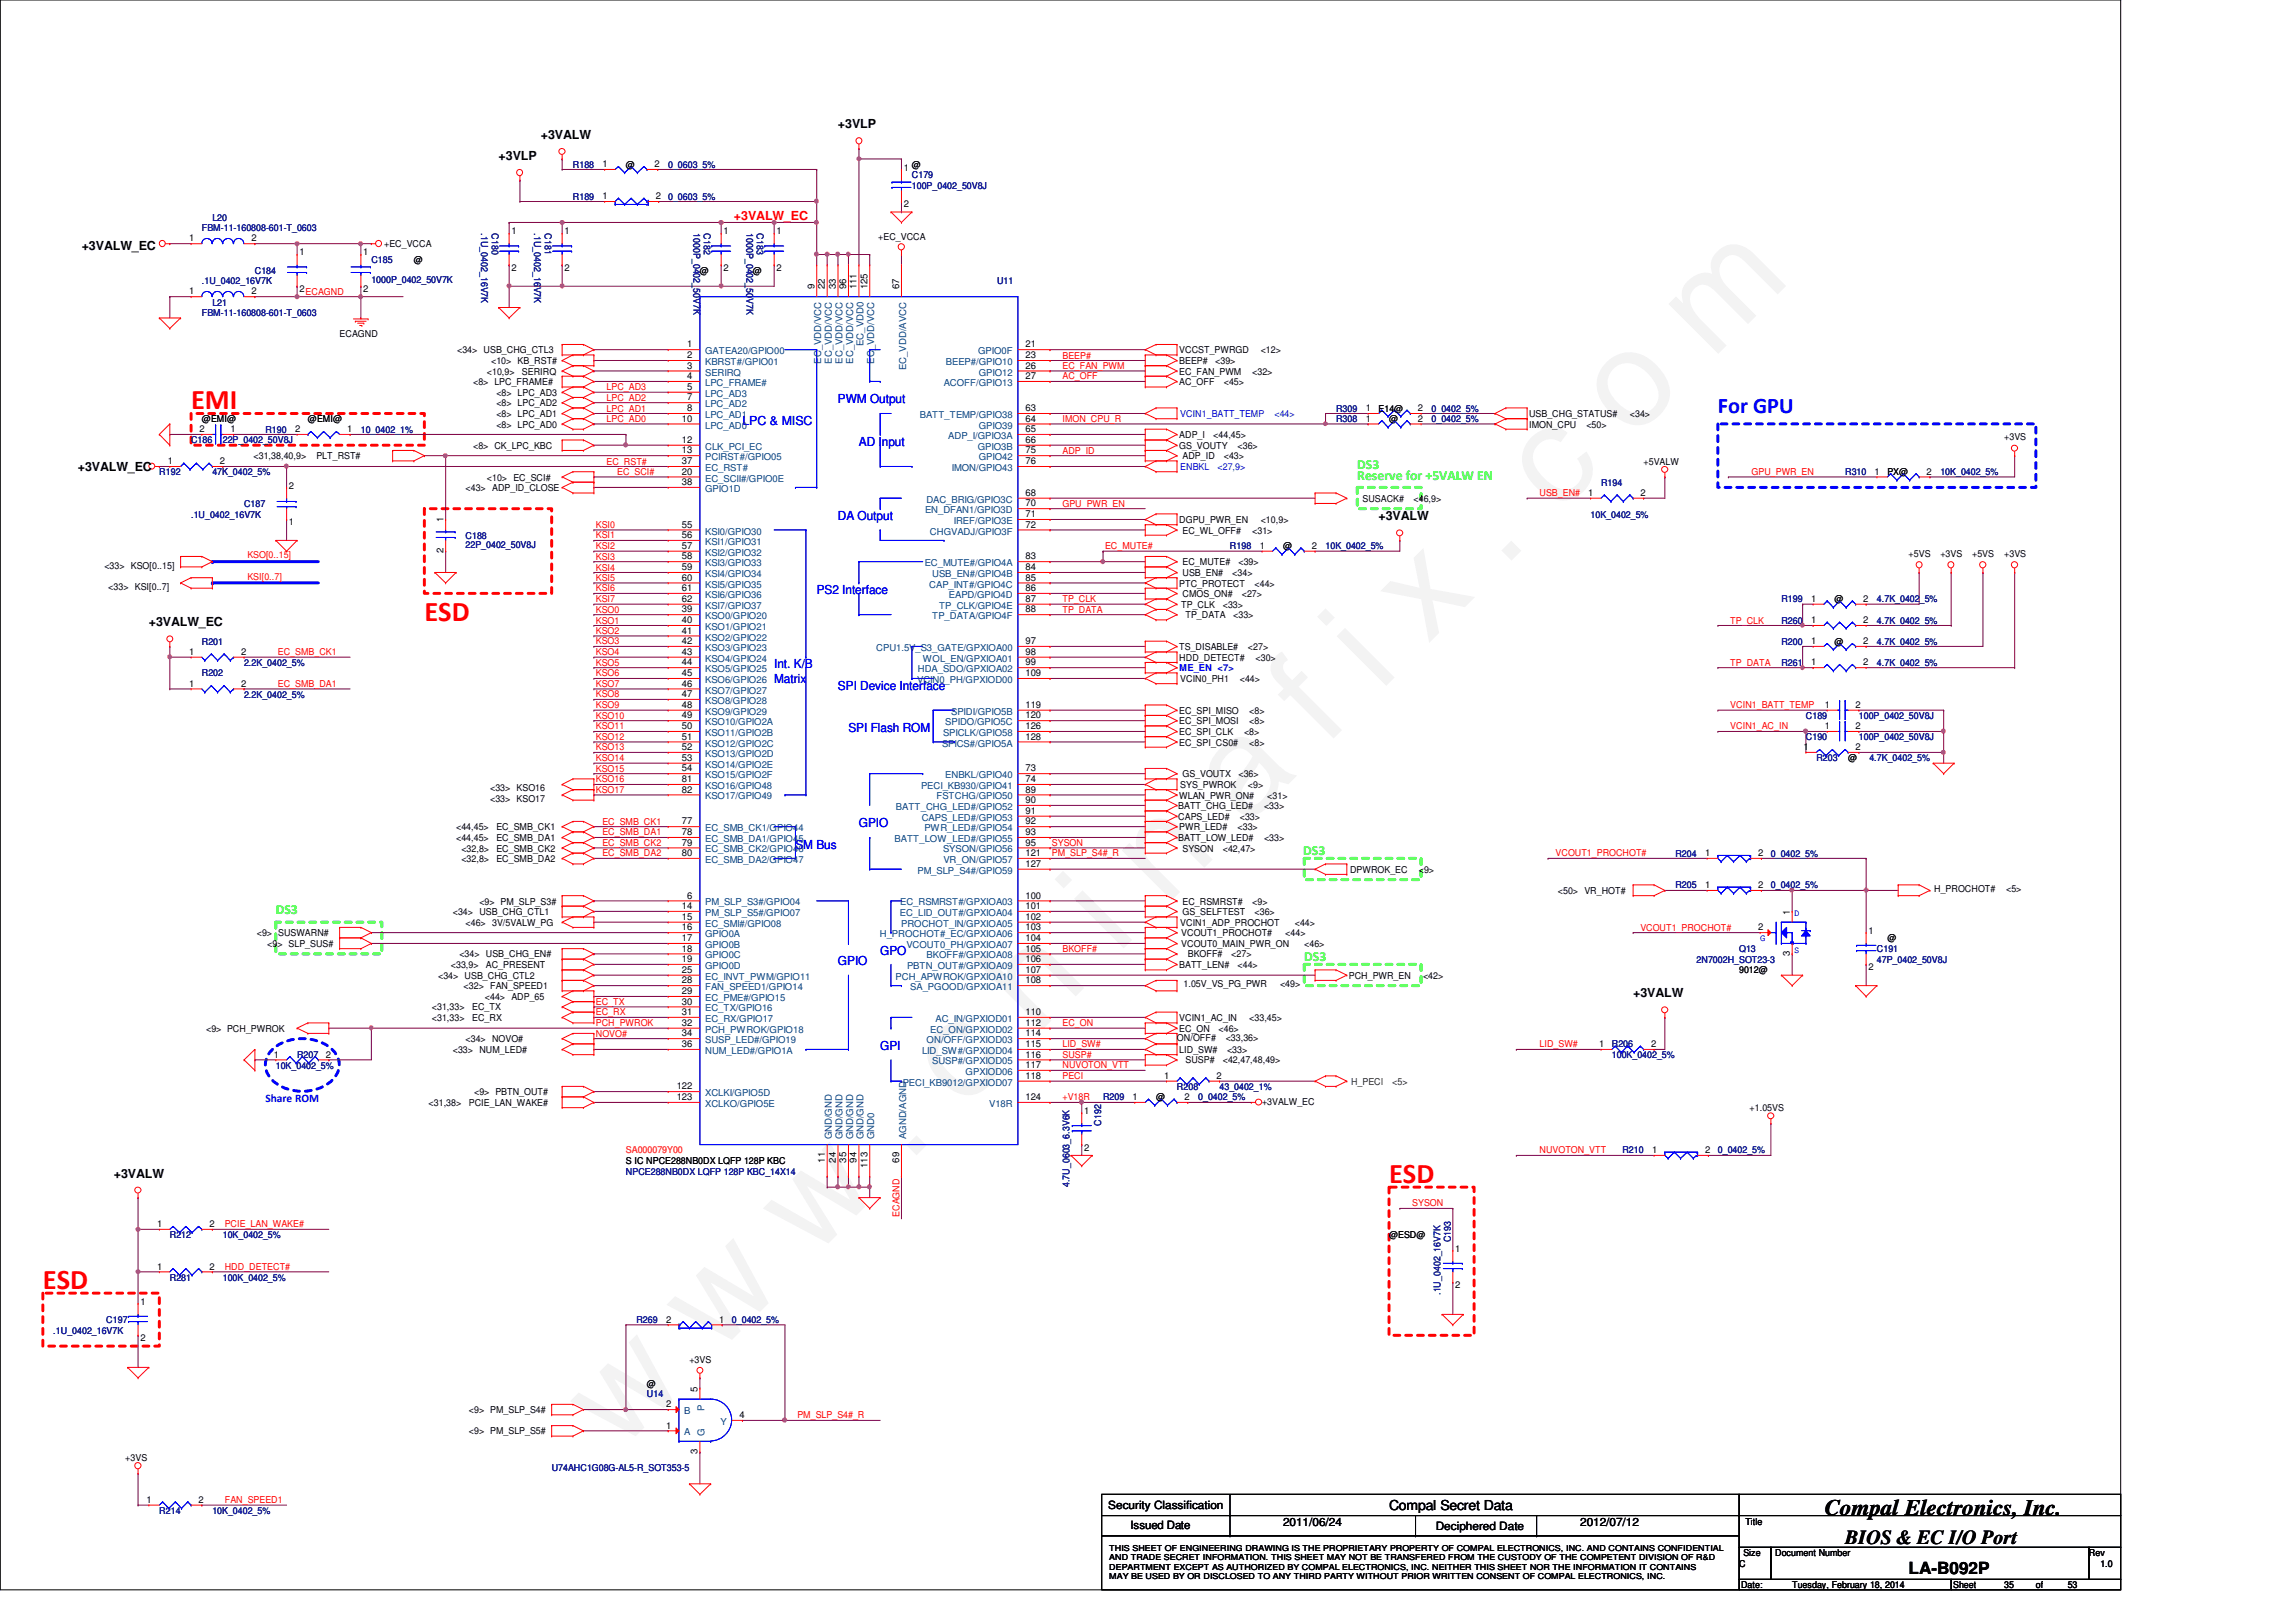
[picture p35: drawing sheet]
<svg xmlns="http://www.w3.org/2000/svg" width="297mm" height="210mm" viewBox="0 0 297 210" stroke-linecap="round" stroke-linejoin="round" font-family="sans-serif">
<defs><g id="words">
<text font-size="17.6" fill="#f0f" x="80.1" y="188" transform="rotate(-45 80.1 188)">w w w . c h i n a f i x . c o m</text>
<g font-size="3.7" fill="#f00">
<text x="24.7" y="52.9">EMI</text>
<text x="54.9" y="80.3">ESD</text>
<text x="179.7" y="153">ESD</text>
<text x="5.5" y="166.8">ESD</text>
</g>
<text font-size="2.9" fill="#00f" x="222.2" y="53.5">For GPU</text>
<text font-size="2.9" x="236.1" y="196">Compal Electronics, Inc.</text>
<text font-size="2.6" x="238.7" y="199.8">BIOS &amp; EC I/O Port</text>
<text font-size="2.2" x="246.9" y="203.7">LA-B092P</text>
<g font-size="1.8" fill="#0f0">
<text x="175.6" y="60.7">DS3</text>
<text x="175.6" y="62.1">Reserve for +5VALW EN</text>
<text x="168.6" y="110.6">DS3</text>
<text x="35.7" y="118.3">DS3</text>
<text x="168.7" y="124.3">DS3</text>
</g>
<text font-size="1.8" x="179.7" y="195.4">Compal Secret Data</text>
<g font-size="1.6">
<text x="70" y="18">+3VALW</text>
<text x="108.4" y="16.6">+3VLP</text>
<text x="64.5" y="20.7">+3VLP</text>
<text x="10.6" y="32.4">+3VALW_EC</text>
<text x="10.1" y="60.9">+3VALW_EC</text>
<text x="178.3" y="67.4">+3VALW</text>
<text x="19.3" y="81.1">+3VALW_EC</text>
<text x="211.3" y="129.1">+3VALW</text>
<text x="14.7" y="152.4">+3VALW</text>
</g>
<text font-size="1.6" fill="#f00" x="95" y="28.5">+3VALW_EC</text>
<g font-size="1.6" fill="#00f">
<text x="108.4" y="52.2">PWM Output</text>
<text x="96.1" y="54.9">LPC &amp; MISC</text>
<text x="111.1" y="57.7">AD Input</text>
<text x="108.4" y="67.3">DA Output</text>
<text x="105.7" y="76.9">PS2 Interface</text>
<text x="100.2" y="86.5">Int. K/B</text>
<text x="100.2" y="88.3">Matrix</text>
<text x="108.4" y="89.2">SPI Device Interface</text>
<text x="109.8" y="94.7">SPI Flash ROM</text>
<text x="111.1" y="107.1">GPIO</text>
<text x="102.9" y="109.8">SM Bus</text>
<text x="108.4" y="124.9">GPIO</text>
<text x="113.9" y="123.5">GPO</text>
<text x="113.9" y="135.8">GPI</text>
</g>
<text font-size="1.5" fill="#00f" x="34.3" y="142.7">Share ROM</text>
<g font-size="1.5">
<text x="143.4" y="195.3">Security Classification</text>
<text x="146.3" y="197.9">Issued Date</text>
<text x="166" y="197.5">2011/06/24</text>
<text x="204.4" y="197.5">2012/07/12</text>
<text x="185.8" y="198">Deciphered Date</text>
</g>
<g font-size="1.2" fill="#000080">
<text x="74.1" y="21.7">R188</text>
<text x="86.4" y="21.7">0_0603_5%</text>
<text x="118" y="23.1">C179</text>
<text x="26.1" y="29.9">FBM-11-160808-601-T_0603</text>
<text x="27.5" y="28.6">L20</text>
<text x="74.1" y="25.8">R189</text>
<text x="86.4" y="25.8">0_0603_5%</text>
<text x="118" y="24.5">100P_0402_50V8J</text>
<text x="33" y="35.4">C184</text>
<text x="48" y="34.1">C185</text>
<text x="62.3" y="30.2" transform="rotate(90 62.3 30.2)">.1U_0402_16V7K</text>
<text x="63.6" y="30.2" transform="rotate(90 63.6 30.2)">C180</text>
<text x="69.1" y="30.2" transform="rotate(90 69.1 30.2)">.1U_0402_16V7K</text>
<text x="70.5" y="30.2" transform="rotate(90 70.5 30.2)">C181</text>
<text x="89.7" y="30.2" transform="rotate(90 89.7 30.2)">1000P_0402_50V7K</text>
<text x="91.1" y="30.2" transform="rotate(90 91.1 30.2)">C182</text>
<text x="96.6" y="30.2" transform="rotate(90 96.6 30.2)">1000P_0402_50V7K</text>
<text x="97.9" y="30.2" transform="rotate(90 97.9 30.2)">C183</text>
<text x="26.1" y="36.8">.1U_0402_16V7K</text>
<text x="26.1" y="40.9">FBM-11-160808-601-T_0603</text>
<text x="27.5" y="39.5">L21</text>
<text x="48" y="36.7">1000P_0402_50V7K</text>
<text x="129" y="36.8">U11</text>
<text x="172.8" y="53.3">R309</text>
<text x="185.2" y="53.3">0_0402_5%</text>
<text x="24.7" y="57.4">C186</text>
<text x="28.8" y="57.4">22P_0402_50V8J</text>
<text x="34.3" y="56">R190</text>
<text x="46.7" y="56">10_0402_1%</text>
<text x="172.8" y="54.7">R308</text>
<text x="185.2" y="54.7">0_0402_5%</text>
<text x="20.6" y="61.5">R192</text>
<text x="27.5" y="61.5">47K_0402_5%</text>
<text x="31.6" y="65.6">C187</text>
<text x="207.1" y="62.9">R194</text>
<text x="238.7" y="61.5">R310</text>
<text x="251" y="61.5">10K_0402_5%</text>
<text x="24.7" y="67">.1U_0402_16V7K</text>
<text x="60.2" y="69.7">C188</text>
<text x="60.2" y="71">22P_0402_50V8J</text>
<text x="159.1" y="71.1">R198</text>
<text x="171.5" y="71.1">10K_0402_5%</text>
<text x="205.8" y="67">10K_0402_5%</text>
<text x="230.5" y="77.9">R199</text>
<text x="242.8" y="77.9">4.7K_0402_5%</text>
<text x="26.1" y="83.4">R201</text>
<text x="230.5" y="80.7">R260</text>
<text x="230.5" y="83.4">R200</text>
<text x="242.8" y="80.7">4.7K_0402_5%</text>
<text x="242.8" y="83.4">4.7K_0402_5%</text>
<text x="26.1" y="87.5">R202</text>
<text x="31.6" y="86.2">2.2K_0402_5%</text>
<text x="230.5" y="86.2">R261</text>
<text x="242.8" y="86.2">4.7K_0402_5%</text>
<text x="31.6" y="90.3">2.2K_0402_5%</text>
<text x="233.6" y="93">C189</text>
<text x="233.6" y="95.8">C190</text>
<text x="240.5" y="93">100P_0402_50V8J</text>
<text x="240.5" y="95.8">100P_0402_50V8J</text>
<text x="235" y="98.5">R203</text>
<text x="241.8" y="98.5">4.7K_0402_5%</text>
<text x="216.7" y="110.9">R204</text>
<text x="229.1" y="110.9">0_0402_5%</text>
<text x="216.7" y="115">R205</text>
<text x="229.1" y="115">0_0402_5%</text>
<text x="219.5" y="124.6">2N7002H_SOT23-3</text>
<text x="225" y="123.2">Q13</text>
<text x="242.8" y="123.2">C191</text>
<text x="242.8" y="124.6">47P_0402_50V8J</text>
<text x="38.4" y="136.9">R207</text>
<text x="208.5" y="135.6">R206</text>
<text x="208.5" y="136.9">100K_0402_5%</text>
<text x="35.7" y="138.3">10K_0402_5%</text>
<text x="142.7" y="142.4">R209</text>
<text x="152.3" y="141.1">R208</text>
<text x="155" y="142.4">0_0402_5%</text>
<text x="157.8" y="141.1">43_0402_1%</text>
<text x="142.4" y="145.7" transform="rotate(-90 142.4 145.7)">C192</text>
<text x="209.9" y="149.3">R210</text>
<text x="222.2" y="149.3">0_0402_5%</text>
<text x="81" y="152">NPCE288NB0DX LQFP 128P KBC_14X14</text>
<text x="138.3" y="153.6" transform="rotate(-90 138.3 153.6)">4.7U_0603_6.3V6K</text>
<text x="22" y="160.2">R212</text>
<text x="28.8" y="160.2">10K_0402_5%</text>
<text x="187.7" y="160.7" transform="rotate(-90 187.7 160.7)">C193</text>
<text x="22" y="165.7">R281</text>
<text x="28.8" y="165.7">100K_0402_5%</text>
<text x="186.3" y="167.6" transform="rotate(-90 186.3 167.6)">.1U_0402_16V7K</text>
<text x="6.9" y="172.6">.1U_0402_16V7K</text>
<text x="13.8" y="171.2">C197</text>
<text x="82.3" y="171.2">R269</text>
<text x="94.7" y="171.2">0_0402_5%</text>
<text x="83.7" y="180.8">U14</text>
<text x="71.4" y="190.4">U74AHC1G08G-AL5-R_SOT353-5</text>
<text x="20.6" y="195.9">R214</text>
<text x="27.5" y="195.9">10K_0402_5%</text>
</g>
<g font-size="1.2">
<text x="77.9" y="21.6">1</text>
<text x="81" y="21.7">@</text>
<text x="84.7" y="21.6">2</text>
<text x="116.9" y="22.1">1</text>
<text x="118" y="21.7">@</text>
<text x="77.9" y="25.8">1</text>
<text x="84.8" y="25.8">2</text>
<text x="116.9" y="26.8">2</text>
<text x="24.5" y="31.2">1</text>
<text x="32.6" y="31.2">2</text>
<text x="38.7" y="33.1">1</text>
<text x="47" y="33.1">1</text>
<text x="49.7" y="32">+EC_VCCA</text>
<text x="53.5" y="34.1">@</text>
<text x="66.2" y="30.3">1</text>
<text x="66.2" y="35.1">2</text>
<text x="73" y="30.3">1</text>
<text x="73" y="35.1">2</text>
<text x="90.5" y="35.4">@</text>
<text x="93.6" y="30.3">1</text>
<text x="93.6" y="35.1">2</text>
<text x="97.4" y="35.4">@</text>
<text x="100.5" y="30.3">1</text>
<text x="100.5" y="35.1">2</text>
<text x="113.6" y="31">+EC_VCCA</text>
<text x="24.5" y="38.1">1</text>
<text x="32.6" y="38.1">2</text>
<text x="38.7" y="37.8">2</text>
<text x="47" y="37.8">2</text>
<text x="105.4" y="37.4" transform="rotate(-90 105.4 37.4)">9</text>
<text x="106.7" y="37.4" transform="rotate(-90 106.7 37.4)">22</text>
<text x="108.1" y="37.4" transform="rotate(-90 108.1 37.4)">33</text>
<text x="109.5" y="37.4" transform="rotate(-90 109.5 37.4)">96</text>
<text x="110.8" y="37.4" transform="rotate(-90 110.8 37.4)">111</text>
<text x="112.2" y="37.4" transform="rotate(-90 112.2 37.4)">125</text>
<text x="116.3" y="37.4" transform="rotate(-90 116.3 37.4)">67</text>
<text x="43.9" y="43.6">ECAGND</text>
<text x="59.1" y="45.7">&lt;34&gt; USB_CHG_CTL3</text>
<text x="63.5" y="47.1">&lt;10&gt; KB_RST#</text>
<text x="88.9" y="45">1</text>
<text x="88.9" y="46.4">2</text>
<text x="88.9" y="47.7">3</text>
<text x="132.7" y="45">21</text>
<text x="132.7" y="46.4">23</text>
<text x="132.7" y="47.7">26</text>
<text x="152.6" y="47.1">BEEP#</text>
<text x="152.6" y="45.7">VCCST_PWRGD</text>
<text x="157.2" y="47.1">&lt;39&gt;</text>
<text x="163.1" y="45.7">&lt;12&gt;</text>
<text x="61.2" y="49.8">&lt;8&gt; LPC_FRAME#</text>
<text x="63" y="48.5">&lt;10,9&gt;</text>
<text x="64.2" y="52.6">&lt;8&gt; LPC_AD2</text>
<text x="64.2" y="53.9">&lt;8&gt; LPC_AD1</text>
<text x="64.2" y="51.2">&lt;8&gt; LPC_AD3</text>
<text x="67.5" y="48.5">SERIRQ</text>
<text x="88.9" y="49.1">4</text>
<text x="88.9" y="50.5">5</text>
<text x="88.9" y="51.8">7</text>
<text x="88.9" y="53.2">8</text>
<text x="132.7" y="49.1">27</text>
<text x="132.7" y="53.2">63</text>
<text x="152.6" y="48.5">EC_FAN_PWM</text>
<text x="152.6" y="49.8">AC_OFF</text>
<text x="158.3" y="49.8">&lt;45&gt;</text>
<text x="162" y="48.5">&lt;32&gt;</text>
<text x="176.7" y="53.2">1</text>
<text x="178.3" y="53.3">E14@</text>
<text x="183.4" y="53.2">2</text>
<text x="197.8" y="53.9">USB_CHG_STATUS#</text>
<text x="210.9" y="53.9">&lt;34&gt;</text>
<text x="25.8" y="55.9">2</text>
<text x="26.1" y="54.7">@EMI@</text>
<text x="29.8" y="55.9">1</text>
<text x="32.8" y="59.4">&lt;31,38,40,9&gt;</text>
<text x="38.2" y="55.9">2</text>
<text x="39.8" y="54.7">@EMI@</text>
<text x="40.9" y="59.4">PLT_RST#</text>
<text x="44.9" y="55.9">1</text>
<text x="61.2" y="58.1">&lt;8&gt; CK_LPC_KBC</text>
<text x="64.2" y="55.3">&lt;8&gt; LPC_AD0</text>
<text x="88.2" y="54.6">10</text>
<text x="88.2" y="57.3">12</text>
<text x="88.2" y="58.7">13</text>
<text x="132.7" y="54.6">64</text>
<text x="132.7" y="55.9">65</text>
<text x="132.7" y="57.3">66</text>
<text x="132.7" y="58.7">75</text>
<text x="152.6" y="56.7">ADP_I</text>
<text x="152.6" y="58.1">GS_VOUTY</text>
<text x="153" y="59.4">ADP_ID</text>
<text x="157" y="56.7">&lt;44,45&gt;</text>
<text x="158.3" y="59.4">&lt;43&gt;</text>
<text x="160.1" y="58.1">&lt;36&gt;</text>
<text x="176.7" y="54.6">1</text>
<text x="179.7" y="54.7">@</text>
<text x="183.4" y="54.6">2</text>
<text x="197.8" y="55.3">IMON_CPU</text>
<text x="205.2" y="55.3">&lt;50&gt;</text>
<text x="259.3" y="57">+3VS</text>
<text x="21.7" y="60.1">1</text>
<text x="28.4" y="60.1">2</text>
<text x="37.4" y="63.2">2</text>
<text x="60.2" y="63.5">&lt;43&gt; ADP_ID_CLOSE</text>
<text x="63" y="62.2">&lt;10&gt; EC_SCI#</text>
<text x="88.2" y="61.4">20</text>
<text x="88.2" y="60.1">37</text>
<text x="88.2" y="62.8">38</text>
<text x="132.7" y="64.2">68</text>
<text x="132.7" y="65.5">70</text>
<text x="132.7" y="60.1">76</text>
<text x="176.3" y="64.9">SUSACK#</text>
<text x="182.9" y="64.9">&lt;46,9&gt;</text>
<text x="205.5" y="64.2">1</text>
<text x="212.3" y="64.2">2</text>
<text x="212.6" y="60.1">+5VALW</text>
<text x="242.5" y="61.4">1</text>
<text x="244.2" y="61.5">PX@</text>
<text x="249.3" y="61.4">2</text>
<text x="37.4" y="67.9">1</text>
<text x="57.4" y="71.6" transform="rotate(-90 57.4 71.6)">2</text>
<text x="57.4" y="67.6" transform="rotate(-90 57.4 67.6)">1</text>
<text x="88.2" y="68.3">55</text>
<text x="88.2" y="69.6">56</text>
<text x="88.2" y="71">57</text>
<text x="132.7" y="66.9">71</text>
<text x="132.7" y="68.3">72</text>
<text x="152.6" y="67.6">DGPU_PWR_EN</text>
<text x="153" y="69">EC_WL_OFF#</text>
<text x="162" y="69">&lt;31&gt;</text>
<text x="163" y="71">1</text>
<text x="163.1" y="67.6">&lt;10,9&gt;</text>
<text x="166" y="71.1">@</text>
<text x="169.7" y="71">2</text>
<text x="13.5" y="73.6">&lt;33&gt; KSO[0..15]</text>
<text x="14" y="76.3">&lt;33&gt; KSI[0..7]</text>
<text x="88.2" y="72.4">58</text>
<text x="88.2" y="73.8">59</text>
<text x="88.2" y="75.1">60</text>
<text x="88.2" y="76.5">61</text>
<text x="88.2" y="77.9">62</text>
<text x="132.7" y="72.4">83</text>
<text x="132.7" y="73.8">84</text>
<text x="132.7" y="75.1">85</text>
<text x="132.7" y="76.5">86</text>
<text x="132.7" y="77.9">87</text>
<text x="152.6" y="75.9">PTC_PROTECT</text>
<text x="153" y="73.2">EC_MUTE#</text>
<text x="153" y="74.5">USB_EN#</text>
<text x="153" y="77.3">CMOS_ON#</text>
<text x="159.4" y="74.5">&lt;34&gt;</text>
<text x="160.2" y="73.2">&lt;39&gt;</text>
<text x="160.7" y="77.3">&lt;27&gt;</text>
<text x="162.3" y="75.9">&lt;44&gt;</text>
<text x="234.3" y="77.9">1</text>
<text x="237.3" y="77.9">@</text>
<text x="241" y="77.9">2</text>
<text x="246.9" y="72.1">+5VS</text>
<text x="251" y="72.1">+3VS</text>
<text x="255.1" y="72.1">+5VS</text>
<text x="259.3" y="72.1">+3VS</text>
<text x="88.2" y="79.2">39</text>
<text x="88.2" y="80.6">40</text>
<text x="88.2" y="82">41</text>
<text x="88.2" y="83.4">42</text>
<text x="132.7" y="79.2">88</text>
<text x="132.7" y="83.4">97</text>
<text x="152.8" y="78.7">TP_CLK</text>
<text x="153.4" y="80">TP_DATA</text>
<text x="158.2" y="78.7">&lt;33&gt;</text>
<text x="159.6" y="80">&lt;33&gt;</text>
<text x="234.3" y="80.6">1</text>
<text x="234.3" y="83.4">1</text>
<text x="237.3" y="83.4">@</text>
<text x="241" y="80.6">2</text>
<text x="241" y="83.4">2</text>
<text x="24.5" y="88.9">1</text>
<text x="24.5" y="84.8">1</text>
<text x="31.2" y="88.9">2</text>
<text x="31.2" y="84.8">2</text>
<text x="88.2" y="84.8">43</text>
<text x="88.2" y="86.1">44</text>
<text x="88.2" y="87.5">45</text>
<text x="88.2" y="88.9">46</text>
<text x="132.7" y="84.8">98</text>
<text x="132.7" y="86.1">99</text>
<text x="132.7" y="87.5">109</text>
<text x="152.6" y="84.1">TS_DISABLE#</text>
<text x="152.6" y="85.5">HDD_DETECT#</text>
<text x="152.7" y="88.2">VCIN0_PH1</text>
<text x="160.4" y="88.2">&lt;44&gt;</text>
<text x="161.5" y="84.1">&lt;27&gt;</text>
<text x="162.4" y="85.5">&lt;30&gt;</text>
<text x="234.3" y="86.1">1</text>
<text x="241" y="86.1">2</text>
<text x="88.2" y="90.2">47</text>
<text x="88.2" y="91.6">48</text>
<text x="88.2" y="93">49</text>
<text x="88.2" y="94.4">50</text>
<text x="88.2" y="95.7">51</text>
<text x="132.7" y="91.6">119</text>
<text x="132.7" y="93">120</text>
<text x="132.7" y="94.4">126</text>
<text x="132.7" y="95.7">128</text>
<text x="152.6" y="92.4">EC_SPI_MISO</text>
<text x="152.6" y="93.7">EC_SPI_MOSI</text>
<text x="152.6" y="95.1">EC_SPI_CLK</text>
<text x="160.9" y="95.1">&lt;8&gt;</text>
<text x="161.6" y="93.7">&lt;8&gt;</text>
<text x="161.6" y="92.4">&lt;8&gt;</text>
<text x="236.1" y="91.6">1</text>
<text x="236.1" y="94.4">1</text>
<text x="240.1" y="91.6">2</text>
<text x="240.1" y="94.4">2</text>
<text x="88.2" y="97.1">52</text>
<text x="88.2" y="98.5">53</text>
<text x="88.2" y="99.8">54</text>
<text x="88.2" y="101.2">81</text>
<text x="132.7" y="99.8">73</text>
<text x="132.7" y="101.2">74</text>
<text x="152.6" y="96.5">EC_SPI_CS0#</text>
<text x="152.7" y="101.9">SYS_PWROK</text>
<text x="153" y="100.6">GS_VOUTX</text>
<text x="160.2" y="100.6">&lt;36&gt;</text>
<text x="161.5" y="101.9">&lt;9&gt;</text>
<text x="161.6" y="96.5">&lt;8&gt;</text>
<text x="233.3" y="97.1">1</text>
<text x="239.1" y="98.5">@</text>
<text x="240.1" y="97.1">2</text>
<text x="59" y="107.4">&lt;44,45&gt;</text>
<text x="63.4" y="102.4">&lt;33&gt; KSO16</text>
<text x="63.4" y="103.8">&lt;33&gt; KSO17</text>
<text x="64.2" y="107.4">EC_SMB_CK1</text>
<text x="88.2" y="106.7">77</text>
<text x="88.2" y="102.6">82</text>
<text x="132.7" y="102.6">89</text>
<text x="132.7" y="103.9">90</text>
<text x="132.7" y="105.3">91</text>
<text x="132.7" y="106.7">92</text>
<text x="152.4" y="104.7">BATT_CHG_LED#</text>
<text x="152.4" y="106.1">CAPS_LED#</text>
<text x="152.6" y="107.4">PWR_LED#</text>
<text x="152.6" y="103.3">WLAN_PWR_ON#</text>
<text x="160.1" y="107.4">&lt;33&gt;</text>
<text x="160.4" y="106.1">&lt;33&gt;</text>
<text x="163.5" y="104.7">&lt;33&gt;</text>
<text x="164" y="103.3">&lt;31&gt;</text>
<text x="59" y="108.8">&lt;44,45&gt;</text>
<text x="59.7" y="111.5">&lt;32,8&gt;</text>
<text x="59.7" y="110.2">&lt;32,8&gt;</text>
<text x="64.2" y="111.5">EC_SMB_DA2</text>
<text x="64.2" y="108.8">EC_SMB_DA1</text>
<text x="64.2" y="110.2">EC_SMB_CK2</text>
<text x="88.2" y="108.1">78</text>
<text x="88.2" y="109.4">79</text>
<text x="88.2" y="110.8">80</text>
<text x="132.7" y="108.1">93</text>
<text x="132.7" y="109.4">95</text>
<text x="132.7" y="110.8">121</text>
<text x="132.7" y="112.2">127</text>
<text x="152.4" y="108.8">BATT_LOW_LED#</text>
<text x="153" y="110.2">SYSON</text>
<text x="158.2" y="110.2">&lt;42,47&gt;</text>
<text x="163.5" y="108.8">&lt;33&gt;</text>
<text x="174.7" y="112.9">DPWROK_EC</text>
<text x="183.6" y="112.9">&lt;9&gt;</text>
<text x="220.6" y="110.8">1</text>
<text x="227.5" y="110.8">2</text>
<text x="58.6" y="118.4">&lt;34&gt; USB_CHG_CTL1</text>
<text x="60.2" y="119.8">&lt;46&gt; 3V/5VALW_PG</text>
<text x="62" y="117.1">&lt;9&gt; PM_SLP_S3#</text>
<text x="88.2" y="117.6">14</text>
<text x="88.2" y="119">15</text>
<text x="88.9" y="116.3">6</text>
<text x="132.7" y="116.3">100</text>
<text x="132.7" y="117.6">101</text>
<text x="132.7" y="119">102</text>
<text x="152.7" y="119.8">VCIN1_ADP_PROCHOT</text>
<text x="153" y="117.1">EC_RSMRST#</text>
<text x="153" y="118.4">GS_SELFTEST</text>
<text x="162" y="117.1">&lt;9&gt;</text>
<text x="162.3" y="118.4">&lt;36&gt;</text>
<text x="167.5" y="119.8">&lt;44&gt;</text>
<text x="201.5" y="115.7">&lt;50&gt; VR_HOT#</text>
<text x="220.6" y="114.9">1</text>
<text x="227.5" y="114.9">2</text>
<text x="231.6" y="118.4" transform="rotate(-90 231.6 118.4)">1</text>
<text x="250.2" y="115.4">H_PROCHOT#</text>
<text x="259.5" y="115.4">&lt;5&gt;</text>
<text x="33.2" y="121.2">&lt;9&gt;</text>
<text x="34.6" y="122.5">&lt;9&gt; SLP_SUS#</text>
<text x="36" y="121.2">SUSWARN#</text>
<text x="58.3" y="125.3">&lt;33,9&gt;</text>
<text x="59.4" y="123.9">&lt;34&gt; USB_CHG_EN#</text>
<text x="62.9" y="125.3">AC_PRESENT</text>
<text x="88.2" y="120.4">16</text>
<text x="88.2" y="121.8">17</text>
<text x="88.2" y="123.1">18</text>
<text x="88.2" y="124.5">19</text>
<text x="88.2" y="125.9">25</text>
<text x="132.7" y="120.4">103</text>
<text x="132.7" y="121.8">104</text>
<text x="132.7" y="123.1">105</text>
<text x="132.7" y="124.5">106</text>
<text x="132.7" y="125.9">107</text>
<text x="152.6" y="125.3">BATT_LEN#</text>
<text x="152.8" y="121.2">VCOUT1_PROCHOT#</text>
<text x="152.8" y="122.5">VCOUT0_MAIN_PWR_ON</text>
<text x="153.7" y="123.9">BKOFF#</text>
<text x="159.3" y="123.9">&lt;27&gt;</text>
<text x="160.1" y="125.3">&lt;44&gt;</text>
<text x="166.3" y="121.2">&lt;44&gt;</text>
<text x="168.7" y="122.5">&lt;46&gt;</text>
<text x="225" y="125.9">9012@</text>
<text x="227.5" y="120.4">2</text>
<text x="231.6" y="123.7" transform="rotate(-90 231.6 123.7)">3</text>
<text x="241.7" y="120.9">1</text>
<text x="241.7" y="125.6">2</text>
<text x="244.2" y="121.8">@</text>
<text x="55.9" y="130.8">&lt;31,33&gt;</text>
<text x="56.7" y="126.7">&lt;34&gt; USB_CHG_CTL2</text>
<text x="60" y="128">&lt;32&gt; FAN_SPEED1</text>
<text x="61.1" y="130.8">EC_TX</text>
<text x="62.7" y="129.4">&lt;44&gt; ADP_65</text>
<text x="88.2" y="127.3">28</text>
<text x="88.2" y="128.7">29</text>
<text x="88.2" y="130">30</text>
<text x="88.2" y="131.4">31</text>
<text x="132.7" y="127.3">108</text>
<text x="132.7" y="131.4">110</text>
<text x="153.1" y="127.8">1.05V_VS_PG_PWR</text>
<text x="165.6" y="127.8">&lt;49&gt;</text>
<text x="174.5" y="126.7">PCH_PWR_EN</text>
<text x="184.1" y="126.7">&lt;42&gt;</text>
<text x="26.7" y="133.5">&lt;9&gt; PCH_PWROK</text>
<text x="35.4" y="136.9">1</text>
<text x="42.2" y="136.9">2</text>
<text x="55.9" y="132.1">&lt;31,33&gt;</text>
<text x="58.6" y="136.2">&lt;33&gt; NUM_LED#</text>
<text x="60.2" y="134.9">&lt;34&gt; NOVO#</text>
<text x="61.1" y="132.1">EC_RX</text>
<text x="88.2" y="132.8">32</text>
<text x="88.2" y="134.1">34</text>
<text x="88.2" y="135.5">36</text>
<text x="132.7" y="132.8">112</text>
<text x="132.7" y="134.1">114</text>
<text x="132.7" y="135.5">115</text>
<text x="132.7" y="136.9">116</text>
<text x="152.3" y="134.7">ON/OFF#</text>
<text x="152.6" y="132.1">VCIN1_AC_IN</text>
<text x="152.6" y="133.5">EC_ON</text>
<text x="152.6" y="136.2">LID_SW#</text>
<text x="153.4" y="137.6">SUSP#</text>
<text x="157.6" y="133.5">&lt;46&gt;</text>
<text x="158.2" y="137.6">&lt;42,47,48,49&gt;</text>
<text x="158.6" y="134.7">&lt;33,36&gt;</text>
<text x="158.7" y="136.2">&lt;33&gt;</text>
<text x="161.6" y="132.1">&lt;33,45&gt;</text>
<text x="206.9" y="135.5">1</text>
<text x="213.6" y="135.5">2</text>
<text x="55.5" y="143.1">&lt;31,38&gt;</text>
<text x="60.7" y="143.1">PCIE_LAN_WAKE#</text>
<text x="61.3" y="141.7">&lt;9&gt; PBTN_OUT#</text>
<text x="87.5" y="141">122</text>
<text x="87.5" y="142.4">123</text>
<text x="132.7" y="138.2">117</text>
<text x="132.7" y="139.6">118</text>
<text x="132.7" y="142.4">124</text>
<text x="146.5" y="142.4">1</text>
<text x="149.6" y="142.4">@</text>
<text x="150.6" y="139.6">1</text>
<text x="153.2" y="142.4">2</text>
<text x="157.4" y="139.6">2</text>
<text x="163.3" y="143">+3VALW_EC</text>
<text x="226.4" y="143.8">+1.05VS</text>
<text x="140.2" y="144.1">1</text>
<text x="140.2" y="148.9">2</text>
<text x="213.7" y="149.2">1</text>
<text x="220.6" y="149.2">2</text>
<text x="81" y="150.7">S IC NPCE288NB0DX LQFP 128P KBC</text>
<text x="106.7" y="150.5" transform="rotate(-90 106.7 150.5)">11</text>
<text x="108.1" y="150.5" transform="rotate(-90 108.1 150.5)">24</text>
<text x="109.5" y="150.5" transform="rotate(-90 109.5 150.5)">35</text>
<text x="110.8" y="150.5" transform="rotate(-90 110.8 150.5)">94</text>
<text x="112.2" y="151.1" transform="rotate(-90 112.2 151.1)">113</text>
<text x="116.3" y="150.5" transform="rotate(-90 116.3 150.5)">69</text>
<text x="20.3" y="158.8">1</text>
<text x="27.1" y="158.8">2</text>
<text x="179.7" y="160.2">@ESD@</text>
<text x="20.3" y="164.3">1</text>
<text x="27.1" y="164.3">2</text>
<text x="188.3" y="162">1</text>
<text x="188.3" y="166.7">2</text>
<text x="18.2" y="168.9">1</text>
<text x="18.2" y="173.6">2</text>
<text x="86.2" y="171.2">2</text>
<text x="93" y="171.2">1</text>
<text x="83.7" y="179.5">@</text>
<text x="89.2" y="176.4">+3VS</text>
<text x="60.7" y="182.9">&lt;9&gt; PM_SLP_S4#</text>
<text x="60.7" y="185.6">&lt;9&gt; PM_SLP_S5#</text>
<text x="86.2" y="182.1">2</text>
<text x="86.2" y="184.9">1</text>
<text x="90.3" y="180.1" transform="rotate(-90 90.3 180.1)">5</text>
<text x="95.7" y="183.5">4</text>
<text x="16.2" y="189.1">+3VS</text>
<text x="90.3" y="188.2" transform="rotate(-90 90.3 188.2)">3</text>
<text x="19" y="194.5">1</text>
<text x="25.7" y="194.5">2</text>
<text x="225.8" y="197.4">Title</text>
<text x="225" y="202.8">C</text>
<text x="225.5" y="201.4">Size</text>
<text x="229.7" y="201.4">Document Number</text>
<text x="270.3" y="201.4">Rev</text>
<text x="271.7" y="202.8">1.0</text>
<text x="225.3" y="205.5">Date:</text>
<text x="231.9" y="205.5">Tuesday, February 18, 2014</text>
<text x="252.7" y="205.5">Sheet</text>
<text x="259.3" y="205.5">35</text>
<text x="263.4" y="205.5">of</text>
<text x="267.5" y="205.5">53</text>
</g>
<g font-size="1.2" fill="#f00">
<text x="39.5" y="38.1">ECAGND</text>
<text x="137.5" y="46.4">BEEP#</text>
<text x="137.5" y="47.8">EC_FAN_PWM</text>
<text x="78.5" y="50.5">LPC_AD3</text>
<text x="78.5" y="53.3">LPC_AD1</text>
<text x="78.5" y="51.9">LPC_AD2</text>
<text x="137.5" y="49.1">AC_OFF</text>
<text x="78.5" y="54.6">LPC_AD0</text>
<text x="137.5" y="58.7">ADP_ID</text>
<text x="137.5" y="54.6">IMON_CPU_R</text>
<text x="78.5" y="60.1">EC_RST#</text>
<text x="79.8" y="61.5">EC_SCI#</text>
<text x="137.5" y="65.6">GPU_PWR_EN</text>
<text x="199.2" y="64.2">USB_EN#</text>
<text x="226.6" y="61.5">GPU_PWR_EN</text>
<text x="77.1" y="68.3">KSI0</text>
<text x="77.1" y="71.1">KSI2</text>
<text x="77.1" y="69.7">KSI1</text>
<text x="143" y="71.1">EC_MUTE#</text>
<text x="32" y="72.3">KSO[0..15]</text>
<text x="32" y="75">KSI[0..7]</text>
<text x="77.1" y="76.5">KSI6</text>
<text x="77.1" y="75.2">KSI5</text>
<text x="77.1" y="73.8">KSI4</text>
<text x="77.1" y="72.4">KSI3</text>
<text x="77.1" y="77.9">KSI7</text>
<text x="137.5" y="77.9">TP_CLK</text>
<text x="77.1" y="82">KSO2</text>
<text x="77.1" y="83.4">KSO3</text>
<text x="77.1" y="80.7">KSO1</text>
<text x="77.1" y="79.3">KSO0</text>
<text x="137.5" y="79.3">TP_DATA</text>
<text x="223.9" y="80.7">TP_CLK</text>
<text x="35.9" y="88.9">EC_SMB_DA1</text>
<text x="35.9" y="84.8">EC_SMB_CK1</text>
<text x="77.1" y="84.8">KSO4</text>
<text x="77.1" y="88.9">KSO7</text>
<text x="77.1" y="87.5">KSO6</text>
<text x="77.1" y="86.1">KSO5</text>
<text x="223.9" y="86.1">TP_DATA</text>
<text x="77.1" y="91.7">KSO9</text>
<text x="77.1" y="93">KSO10</text>
<text x="77.1" y="90.3">KSO8</text>
<text x="77.1" y="95.8">KSO12</text>
<text x="77.1" y="94.4">KSO11</text>
<text x="223.9" y="91.7">VCIN1_BATT_TEMP</text>
<text x="223.9" y="94.4">VCIN1_AC_IN</text>
<text x="77.1" y="98.5">KSO14</text>
<text x="77.1" y="97.1">KSO13</text>
<text x="77.1" y="99.9">KSO15</text>
<text x="77.1" y="101.3">KSO16</text>
<text x="77.1" y="102.6">KSO17</text>
<text x="77.9" y="106.7">EC_SMB_CK1</text>
<text x="77.9" y="110.8">EC_SMB_DA2</text>
<text x="77.9" y="109.5">EC_SMB_CK2</text>
<text x="77.9" y="108.1">EC_SMB_DA1</text>
<text x="136.1" y="110.8">PM_SLP_S4#_R</text>
<text x="136.1" y="109.5">SYSON</text>
<text x="201.2" y="110.8">VCOUT1_PROCHOT#</text>
<text x="137.5" y="123.2">BKOFF#</text>
<text x="212.2" y="120.4">VCOUT1_PROCHOT#</text>
<text x="77.1" y="130">EC_TX</text>
<text x="77.1" y="131.4">EC_RX</text>
<text x="77.1" y="132.8">PCH_PWROK</text>
<text x="77.1" y="134.2">NOVO#</text>
<text x="137.5" y="136.9">SUSP#</text>
<text x="137.5" y="132.8">EC_ON</text>
<text x="137.5" y="135.6">LID_SW#</text>
<text x="199.2" y="135.6">LID_SW#</text>
<text x="137.5" y="142.4">+V18R</text>
<text x="137.5" y="139.7">PECI</text>
<text x="137.5" y="138.3">NUVOTON_VTT</text>
<text x="199.2" y="149.3">NUVOTON_VTT</text>
<text x="29.1" y="158.8">PCIE_LAN_WAKE#</text>
<text x="116.4" y="157.5" transform="rotate(-90 116.4 157.5)">ECAGND</text>
<text x="182.7" y="156.1">SYSON</text>
<text x="29.1" y="164.3">HDD_DETECT#</text>
<text x="103.2" y="183.6">PM_SLP_S4#_R</text>
<text x="29.1" y="194.5">FAN_SPEED1</text>
</g>
<g font-size="1.2" fill="#004080">
<text x="91.2" y="45.8">GATEA20/GPIO00</text>
<text x="91.2" y="47.2">KBRST#/GPIO01</text>
<text x="106.3" y="47.1" transform="rotate(-90 106.3 47.1)">EC_VDD/VCC</text>
<text x="107.6" y="47.1" transform="rotate(-90 107.6 47.1)">EC_VDD/VCC</text>
<text x="109" y="47.1" transform="rotate(-90 109 47.1)">EC_VDD/VCC</text>
<text x="110.4" y="47.1" transform="rotate(-90 110.4 47.1)">EC_VDD/VCC</text>
<text x="111.7" y="44.8" transform="rotate(-90 111.7 44.8)">EC_VDD0</text>
<text x="113.1" y="47.1" transform="rotate(-90 113.1 47.1)">EC_VDD/VCC</text>
<text x="117.2" y="47.9" transform="rotate(-90 117.2 47.9)">EC_VDD/AVCC</text>
<text x="122.4" y="47.2">BEEP#/GPIO10</text>
<text x="126.5" y="45.8">GPIO0F</text>
<text x="91.2" y="48.6">SERIRQ</text>
<text x="91.2" y="50">LPC_FRAME#</text>
<text x="91.2" y="51.4">LPC_AD3</text>
<text x="91.2" y="52.7">LPC_AD2</text>
<text x="122.1" y="50">ACOFF/GPIO13</text>
<text x="126.6" y="48.6">GPIO12</text>
<text x="91.2" y="54.1">LPC_AD1</text>
<text x="91.2" y="55.5">LPC_AD0</text>
<text x="91.2" y="58.2">CLK_PCI_EC</text>
<text x="91.2" y="59.6">PCIRST#/GPIO05</text>
<text x="119" y="54.1">BATT_TEMP/GPIO38</text>
<text x="122.7" y="56.8">ADP_I/GPIO3A</text>
<text x="126.5" y="58.2">GPIO3B</text>
<text x="126.6" y="55.5">GPIO39</text>
<text x="126.6" y="59.6">GPIO42</text>
<text x="91.2" y="62.3">EC_SCII#/GPIO0E</text>
<text x="91.2" y="61">EC_RST#</text>
<text x="91.2" y="63.7">GPIO1D</text>
<text x="119.8" y="65.1">DAC_BRIG/GPIO3C</text>
<text x="123.1" y="61">IMON/GPIO43</text>
<text x="91.2" y="69.2">KSI0/GPIO30</text>
<text x="91.2" y="70.5">KSI1/GPIO31</text>
<text x="91.2" y="71.9">KSI2/GPIO32</text>
<text x="119.7" y="66.4">EN_DFAN1/GPIO3D</text>
<text x="120.3" y="69.2">CHGVADJ/GPIO3F</text>
<text x="123.4" y="67.8">IREF/GPIO3E</text>
<text x="91.2" y="73.3">KSI3/GPIO33</text>
<text x="91.2" y="74.7">KSI4/GPIO34</text>
<text x="91.2" y="76">KSI5/GPIO35</text>
<text x="91.2" y="77.4">KSI6/GPIO36</text>
<text x="119.6" y="73.3">EC_MUTE#/GPIO4A</text>
<text x="120.2" y="76">CAP_INT#/GPIO4C</text>
<text x="120.6" y="74.7">USB_EN#/GPIO4B</text>
<text x="122.8" y="77.4">EAPD/GPIO4D</text>
<text x="91.2" y="80.1">KSO0/GPIO20</text>
<text x="91.2" y="81.5">KSO1/GPIO21</text>
<text x="91.2" y="82.9">KSO2/GPIO22</text>
<text x="91.2" y="78.8">KSI7/GPIO37</text>
<text x="120.6" y="80.1">TP_DATA/GPIO4F</text>
<text x="121.5" y="78.8">TP_CLK/GPIO4E</text>
<text x="91.2" y="84.2">KSO3/GPIO23</text>
<text x="91.2" y="85.6">KSO4/GPIO24</text>
<text x="91.2" y="87">KSO5/GPIO25</text>
<text x="91.2" y="88.4">KSO6/GPIO26</text>
<text x="91.2" y="89.7">KSO7/GPIO27</text>
<text x="113.4" y="84.2">CPU1.5V_S3_GATE/GPXIOA00</text>
<text x="118.7" y="88.4">VCIN0_PH/GPXIOD00</text>
<text x="118.7" y="87">HDA_SDO/GPXIOA02</text>
<text x="119.4" y="85.6">WOL_EN/GPXIOA01</text>
<text x="91.2" y="91.1">KSO8/GPIO28</text>
<text x="91.2" y="92.5">KSO9/GPIO29</text>
<text x="91.2" y="93.9">KSO10/GPIO2A</text>
<text x="91.2" y="95.3">KSO11/GPIO2B</text>
<text x="122" y="95.3">SPICLK/GPIO58</text>
<text x="122.3" y="93.9">SPIDO/GPIO5C</text>
<text x="123.1" y="92.5">SPIDI/GPIO5B</text>
<text x="91.2" y="96.6">KSO12/GPIO2C</text>
<text x="91.2" y="98">KSO13/GPIO2D</text>
<text x="91.2" y="99.4">KSO14/GPIO2E</text>
<text x="91.2" y="100.7">KSO15/GPIO2F</text>
<text x="121.9" y="96.6">SPICS#/GPIO5A</text>
<text x="122.3" y="100.7">ENBKL/GPIO40</text>
<text x="91.2" y="107.6">EC_SMB_CK1/GPIO44</text>
<text x="91.2" y="102.1">KSO16/GPIO48</text>
<text x="91.2" y="103.5">KSO17/GPIO49</text>
<text x="115.9" y="104.8">BATT_CHG_LED#/GPIO52</text>
<text x="119.2" y="102.1">PECI_KB930/GPIO41</text>
<text x="119.2" y="106.2">CAPS_LED#/GPIO53</text>
<text x="119.6" y="107.6">PWR_LED#/GPIO54</text>
<text x="121.2" y="103.5">FSTCHG/GPIO50</text>
<text x="91.2" y="109">EC_SMB_DA1/GPIO45</text>
<text x="91.2" y="110.3">EC_SMB_CK2/GPIO46</text>
<text x="91.2" y="111.7">EC_SMB_DA2/GPIO47</text>
<text x="115.7" y="109">BATT_LOW_LED#/GPIO55</text>
<text x="118.7" y="113.1">PM_SLP_S4#/GPIO59</text>
<text x="122" y="110.3">SYSON/GPIO56</text>
<text x="122" y="111.7">VR_ON/GPIO57</text>
<text x="91.2" y="117.2">PM_SLP_S3#/GPIO04</text>
<text x="91.2" y="118.5">PM_SLP_S5#/GPIO07</text>
<text x="91.2" y="119.9">EC_SMI#/GPIO08</text>
<text x="116.4" y="118.5">EC_LID_OUT#/GPXIOA04</text>
<text x="116.5" y="117.2">EC_RSMRST#/GPXIOA03</text>
<text x="116.6" y="119.9">PROCHOT_IN/GPXIOA05</text>
<text x="91.2" y="121.3">GPIO0A</text>
<text x="91.2" y="122.7">GPIO0B</text>
<text x="91.2" y="124">GPIO0C</text>
<text x="91.2" y="125.4">GPIO0D</text>
<text x="113.8" y="121.3">H_PROCHOT#_EC/GPXIOA06</text>
<text x="117.3" y="122.7">VCOUT0_PH/GPXIOA07</text>
<text x="117.3" y="125.4">PBTN_OUT#/GPXIOA09</text>
<text x="119.9" y="124">BKOFF#/GPXIOA08</text>
<text x="91.2" y="126.8">EC_INVT_PWM/GPIO11</text>
<text x="91.2" y="128.1">FAN_SPEED1/GPIO14</text>
<text x="91.2" y="129.5">EC_PME#/GPIO15</text>
<text x="91.2" y="130.9">EC_TX/GPIO16</text>
<text x="115.9" y="126.8">PCH_APWROK/GPXIOA10</text>
<text x="117.8" y="128.1">SA_PGOOD/GPXIOA11</text>
<text x="91.2" y="132.2">EC_RX/GPIO17</text>
<text x="91.2" y="133.6">PCH_PWROK/GPIO18</text>
<text x="91.2" y="135">SUSP_LED#/GPIO19</text>
<text x="91.2" y="136.4">NUM_LED#/GPIO1A</text>
<text x="119.3" y="136.4">LID_SW#/GPXIOD04</text>
<text x="119.9" y="135">ON/OFF/GPXIOD03</text>
<text x="120.4" y="133.6">EC_ON/GPXIOD02</text>
<text x="120.6" y="137.8">SUSP#/GPXIOD05</text>
<text x="121" y="132.2">AC_IN/GPXIOD01</text>
<text x="91.2" y="141.9">XCLKI/GPIO5D</text>
<text x="91.2" y="143.3">XCLKO/GPIO5E</text>
<text x="116.8" y="140.5">PECI_KB9012/GPXIOD07</text>
<text x="124.9" y="139.1">GPXIOD06</text>
<text x="128" y="143.3">V18R</text>
<text x="107.6" y="147.4" transform="rotate(-90 107.6 147.4)">GND/GND</text>
<text x="109" y="147.4" transform="rotate(-90 109 147.4)">GND/GND</text>
<text x="110.4" y="147.4" transform="rotate(-90 110.4 147.4)">GND/GND</text>
<text x="111.7" y="147.4" transform="rotate(-90 111.7 147.4)">GND/GND</text>
<text x="113.1" y="147.4" transform="rotate(-90 113.1 147.4)">GND0</text>
<text x="117.2" y="147.4" transform="rotate(-90 117.2 147.4)">AGND/AGND</text>
<text x="88.5" y="183">B</text>
<text x="88.5" y="185.8">A</text>
<text x="91.1" y="185.8" transform="rotate(-90 91.1 185.8)">G</text>
<text x="91.1" y="182.6" transform="rotate(-90 91.1 182.6)">P</text>
<text x="93.2" y="184.4">Y</text>
</g>
<g font-size="1.2" fill="#00f">
<text x="152.7" y="53.9">VCIN1_BATT_TEMP</text>
<text x="164.9" y="53.9">&lt;44&gt;</text>
<text x="152.7" y="60.8">ENBKL</text>
<text x="157.5" y="60.8">&lt;27,9&gt;</text>
<text x="152.6" y="86.9">ME_EN &lt;7&gt;</text>
<text x="232.1" y="118.6">D</text>
<text x="227.7" y="121.8">G</text>
<text x="232.1" y="123.4">S</text>
</g>
<g font-size="1.2" fill="#008000">
<text x="174.8" y="140.4">H_PECI</text>
<text x="180.1" y="140.4">&lt;5&gt;</text>
</g>
<text font-size="1.2" fill="#ff8000" x="81" y="149.3">SA000079Y00</text>
<g font-size="1.1">
<text x="143.5" y="201.9">AND TRADE SECRET INFORMATION. THIS SHEET MAY NOT BE TRANSFERED FROM THE CUSTODY OF THE COMPETENT DIVISION OF R&amp;D</text>
<text x="143.5" y="203.1">DEPARTMENT EXCEPT AS AUTHORIZED BY COMPAL ELECTRONICS, INC. NEITHER THIS SHEET NOR THE INFORMATION IT CONTAINS</text>
<text x="143.5" y="200.7">THIS SHEET OF ENGINEERING DRAWING IS THE PROPRIETARY PROPERTY OF COMPAL ELECTRONICS, INC. AND CONTAINS CONFIDENTIAL</text>
<text x="143.5" y="204.3">MAY BE USED BY OR DISCLOSED TO ANY THIRD PARTY WITHOUT PRIOR WRITTEN CONSENT OF COMPAL ELECTRONICS, INC.</text>
</g>
</g></defs>
<path d="M0 0h274.4v205.7h-274.4z" fill="none" stroke="#000" stroke-width=".13"/>
<path d="M222.2 54.9h41.2v8.2h-41.2zM35.4 135.6a6 6 0 0 1 7.8 .5 2.63 2.63 0 0 1-.4 3.9 5.9 5.9 0 0 1-7.8-.5 2.65 2.65 0 0 1 .4-3.9z" fill="none" stroke="#00f" stroke-width=".38" stroke-dasharray=".8 .8"/>
<path d="M24.7 53.5h30.2v4.1h-30.2zM54.9 65.8h16.5v11h-16.5zM5.5 167.3h15.1v6.9h-15.1z" fill="none" stroke="#f00" stroke-width=".38" stroke-dasharray=".8 .8"/>
<path d="M35.7 119.3h13.7v4.1h-13.7z" fill="none" stroke="#0f0" stroke-width=".38" stroke-dasharray=".8 .8"/>
<path d="M27.5 72.7h13.7" fill="none" stroke="#00f" stroke-width=".38"/>
<circle cx="27.5" cy="72.7" r=".19" fill="#00f"/>
<path d="M27.5 75.4h13.7" fill="none" stroke="#00f" stroke-width=".38"/>
<circle cx="27.5" cy="75.4" r=".19" fill="#00f"/>
<g fill="none" stroke="#800040" stroke-width=".13">
<path d="M22 31.5h.1M22 31.5h2.7M33 31.5h.1M33 38.4h.1M33 31.5h5.4M33 38.4h5.4M46.7 31.5h.1M46.7 31.5v1.4M22 56.2h.1M22 56.2h4.1M30.2 56.2h.1M30.2 56.2h8.2"/>
<path d="M45.3 56.2h.1M45.3 56.2h35.7M20.6 60.4h.1M20.6 60.4h1.4M37.1 67.2h.1M37.1 60.4h.1M37.1 60.4h49.3M37.1 67.2v2.7"/>
</g>
<circle cx="37" cy="60.3" r=".26" fill="#f0f"/>
<circle cx="37" cy="60.3" r=".26" fill="none" stroke="#f0f" stroke-width=".13"/>
<path d="M57.7 59h.1M57.7 59h28.7" fill="none" stroke="#800040" stroke-width=".13"/>
<circle cx="57.6" cy="59" r=".26" fill="#f0f"/>
<circle cx="57.6" cy="59" r=".26" fill="none" stroke="#f0f" stroke-width=".13"/>
<path d="M46.7 38.4h.1M46.7 38.4h5.5" fill="none" stroke="#800040" stroke-width=".13"/>
<circle cx="46.6" cy="38.4" r=".26" fill="#f0f"/>
<circle cx="46.6" cy="38.4" r=".26" fill="none" stroke="#f0f" stroke-width=".13"/>
<path d="M38.4 31.5h.1M38.4 31.5v1.4M46.7 31.5h.1M46.7 31.5h1.3M28.8 60.4h.1M28.8 60.4h8.3" fill="none" stroke="#800040" stroke-width=".13"/>
<circle cx="46.6" cy="31.5" r=".26" fill="#f0f"/>
<circle cx="46.6" cy="31.5" r=".26" fill="none" stroke="#f0f" stroke-width=".13"/>
<path d="M22 38.4h.1M22 38.4h2.7M65.9 37h.1M65.9 37v2.8M37.1 60.4h.1M37.1 60.4v2.7M251.5 97.4h.1M251.5 97.4v1.4" fill="none" stroke="#800040" stroke-width=".13"/>
<circle cx="251.4" cy="97.4" r=".26" fill="#f0f"/>
<circle cx="251.4" cy="97.4" r=".26" fill="none" stroke="#f0f" stroke-width=".13"/>
<path d="M22 85h.1M22 85v4.2M31.6 89.2h.1M31.6 85h.1M31.6 89.2h13.7M31.6 85h13.7M240.5 94.7h.1M240.5 94.7h11" fill="none" stroke="#800040" stroke-width=".13"/>
<circle cx="251.4" cy="94.6" r=".26" fill="#f0f"/>
<circle cx="251.4" cy="94.6" r=".26" fill="none" stroke="#f0f" stroke-width=".13"/>
<path d="M22 85h.1M22 85h2.7M251.5 91.9h.1M251.5 91.9v2.8" fill="none" stroke="#800040" stroke-width=".13"/>
<circle cx="22" cy="85" r=".26" fill="#f0f"/>
<circle cx="22" cy="85" r=".26" fill="none" stroke="#f0f" stroke-width=".13"/>
<path d="M22 38.4h.1M22 38.4v2.7M65.9 34.3h.1M65.9 37h.1M65.9 34.3v2.7M65.9 37h6.8M22 89.2h.1M22 83.7h.1M22 89.2h2.7M22 83.7v1.3M240.5 91.9h.1M240.5 91.9h11" fill="none" stroke="#800040" stroke-width=".13"/>
<circle cx="65.9" cy="37" r=".26" fill="#f0f"/>
<circle cx="65.9" cy="37" r=".26" fill="none" stroke="#f0f" stroke-width=".13"/>
<path d="M65.9 28.8h.1M65.9 28.8v1.4M65.9 28.8h6.8M48 133.1h.1M48 133.1h38.4" fill="none" stroke="#800040" stroke-width=".13"/>
<path d="M47.8 132.8h.2l.2 .1v.3l-.2 .1-.2-.1z" fill-rule="evenodd" fill="#f0f"/>
<path d="M47.8 132.8h.2l.2 .1v.3l-.2 .1-.2-.1z" fill="none" stroke="#f0f" stroke-width=".13"/>
<path d="M241.4 115.2h.1M241.4 115.2h4.2M26.1 194.8h.1M26.1 194.8h11" fill="none" stroke="#800040" stroke-width=".13"/>
<circle cx="241.4" cy="115.2" r=".26" fill="#f0f"/>
<circle cx="241.4" cy="115.2" r=".26" fill="none" stroke="#f0f" stroke-width=".13"/>
<path d="M38.4 31.5h.1M38.4 31.5h8.3" fill="none" stroke="#800040" stroke-width=".13"/>
<circle cx="38.4" cy="31.5" r=".26" fill="#f0f"/>
<circle cx="38.4" cy="31.5" r=".26" fill="none" stroke="#f0f" stroke-width=".13"/>
<g fill="none" stroke="#800040" stroke-width=".13">
<path d="M38.4 37h.1M38.4 38.4h.1M38.4 37v1.4M46.7 37h.1M46.7 37v1.4h-8.3M240.5 97.4h.1M251.5 94.7h.1M251.5 94.7v2.7h-11M135.8 112.5h34.3M231.9 115.2h9.5M241.4 115.2h.1M241.4 115.2v5.5"/>
<path d="M33 137.2h.1M33 137.2h2.7M42.5 137.2h.1M48 133.1h.1M48 133.1v4.1h-5.5M241.4 124.8h.1M241.4 124.8v2.8"/>
</g>
<circle cx="38.4" cy="38.4" r=".26" fill="#f0f"/>
<circle cx="38.4" cy="38.4" r=".26" fill="none" stroke="#f0f" stroke-width=".13"/>
<g fill="none" stroke="#800040" stroke-width=".13">
<path d="M46.7 38.4h.1M46.7 38.4v2.7M72.7 21.9h.1M72.7 20.6h.1M72.7 21.9h5.5M72.7 20.6v1.3M241.4 78.2h.1M248.3 74.1h.1M248.3 74.1v4.1h-6.9M256.5 74.1h.1M256.5 74.1v9.6h-15.1M241.4 83.7h.1"/>
<path d="M42.5 133.1h.1M42.5 133.1h5.5M17.9 159.1h.1M17.9 155h.1M17.9 155v4.1M17.9 159.1h2.7M27.5 159.1h.1M27.5 159.1h15M17.9 194.8h.1M17.9 190.7h.1M17.9 194.8h1.4M17.9 190.7v4.1"/>
</g>
<circle cx="17.9" cy="159.1" r=".26" fill="#f0f"/>
<circle cx="17.9" cy="159.1" r=".26" fill="none" stroke="#f0f" stroke-width=".13"/>
<g fill="none" stroke="#800040" stroke-width=".13">
<path d="M67.3 23.3h.1M67.3 26.1h.1M67.3 23.3v2.8M67.3 26.1h10.9M85.1 21.9h.1M85.1 21.9h20.6M105.7 21.9h.1M105.7 21.9v4.2M111.1 20.6h.1M111.1 20.6v13.7M54.9 59h.1M54.9 59h2.8"/>
<path d="M57.7 59h.1M57.7 59v8.2M135.8 54.9h35.7M260.6 59h.1M260.6 59v2.7h-10.9M57.7 71.3h.1M57.7 71.3v2.8M135.8 64.5h34.3M223.6 61.7h19.2M249.7 61.7h.1M252.4 74.1h.1M252.4 74.1v6.8"/>
<path d="M260.6 74.1h.1M260.6 74.1v12.3M241.4 80.9h11M241.4 86.4h19.2M252.4 80.9h.1M260.6 86.4h.1M227.9 111.1h13.5M241.4 111.1h.1M241.4 111.1v4.1M48 122.1h.1M48 120.7h.1M48 122.1h38.4"/>
<path d="M48 120.7h38.4M135.8 126.2h34.3M17.9 159.1h.1M17.9 159.1v5.5M17.9 164.6h.1M17.9 164.6h2.7M27.5 164.6h.1M27.5 164.6h15"/>
</g>
<circle cx="111.1" cy="20.5" r=".25" fill="#f0f"/>
<circle cx="111.1" cy="20.5" r=".25" fill="none" stroke="#f0f" stroke-width=".13"/>
<path d="M111.1 19.2h.1M111.1 19.2v1.4M111.1 20.6h.1M111.1 20.6h5.5M116.6 20.6h.1M116.6 20.6v1.3M17.9 164.6h.1M17.9 164.6v4.1" fill="none" stroke="#800040" stroke-width=".13"/>
<circle cx="17.9" cy="164.6" r=".25" fill="#f0f"/>
<circle cx="17.9" cy="164.6" r=".25" fill="none" stroke="#f0f" stroke-width=".13"/>
<path d="M17.9 172.8h.1M17.9 172.8v4.2" fill="none" stroke="#800040" stroke-width=".13"/>
<g fill="none" stroke="#f00" stroke-width=".13">
<path d="M111.1 19.2h.1M111.1 18.7v.5M21.4 31.5h.6M22 31.5h.1M24.7 31.5h.1M24.7 38.4h.1M24.7 31.5h1.4M24.7 38.4h1.4M31.6 31.5h1.4M31.6 38.4h1.4M33 31.5h.1M33 38.4h.1"/>
<path d="M38.4 32.9h.1M38.4 37h.1M38.4 32.9v1.4M38.4 35.6v1.4M46.7 32.9h.1M46.7 37h.1M46.7 32.9v1.4M46.7 35.6v1.4M48 31.5h.1M48 31.5h.6M64.5 39.8h.1M64.5 39.8h2.8"/>
<path d="M64.5 39.8l1.4 1.3M65.9 30.2h.1M65.9 34.3h.1M65.9 30.2v1.3M65.9 32.9v1.4M67.3 39.8h.1M67.3 23.3h.1M67.3 39.8l-1.4 1.3M67.3 22.8v.5M72.7 20.6h.1M72.7 20v.6M78.2 21.9h.1"/>
<path d="M78.2 21.9h1.4M83.7 21.9h1.4M85.1 21.9h.1M116.6 21.9h.1M116.6 21.9v1.4M20.6 41.1h.1M20.6 56.2h.1M20.6 41.1h2.8M20.6 41.1l1.4 1.4M20.6 56.2l1.4 1.4M22 42.5h.1M22 54.9h.1"/>
<path d="M22 57.6h.1M22 54.9v2.7M22 54.9l-1.4 1.3M23.4 41.1h.1M23.4 41.1l-1.4 1.4M26.1 56.2h.1M26.1 56.2h1.4M28.8 56.2h1.4M30.2 56.2h.1M38.4 56.2h.1M38.4 56.2h1.4M43.9 56.2h1.4"/>
<path d="M45.3 56.2h.1M45.7 41.3h1.9M46 41.6h.1M46 41.6h1.4M46.3 41.8h.8M46.5 42.1h.3M46.7 41.1h.1M46.7 41.1v.2M46.8 42.1h.1M47.1 41.8h.1M47.6 41.3h.1M50.8 58.3h.1"/>
<path d="M50.8 59.6h.1M50.8 59.6h2.7M50.8 58.3h2.7M50.8 58.3v1.3M53.5 59.6h.1M53.5 58.3h.1M53.5 58.3l1.4 .7M54.9 59h.1M54.9 59l-1.4 .6M65.9 41.1h.1M260.6 59h.1M260.6 58.4v.6"/>
<path d="M20.1 60.4h.5M20.6 60.4h.1M22 60.4h.1M22 60.4h1.4M23.4 73.4h.1M23.4 72h.1M23.4 75.4h.1M23.4 73.4h2.7M23.4 72v1.4M23.4 72h2.7M23.4 75.4l1.3 .7M24.7 76.1h.1"/>
<path d="M24.7 74.8h.1M24.7 76.1h2.8M24.7 74.8l-1.3 .6M24.7 74.8h2.8M26.1 73.4h.1M26.1 72h.1M26.1 72l1.4 .7M27.5 72.7h.1M27.5 74.8h.1M27.5 76.1h.1M27.5 72.7l-1.4 .7M27.5 74.8v1.3"/>
<path d="M27.5 60.4h1.3M28.8 60.4h.1M35.7 69.9h.1M35.7 69.9h2.7M35.7 69.9l1.4 1.4M37.1 71.3h.1M37.1 67.2h.1M37.1 63.1h.1M37.1 63.1v1.4M37.1 65.8v1.4M38.4 69.9h.1M38.4 69.9l-1.3 1.4"/>
<path d="M56.3 74.1h.1M56.3 74.1h2.7M56.3 74.1l1.4 1.3M57.7 75.4h.1M57.7 67.2h.1M57.7 71.3h.1M57.7 67.2v1.4M57.7 69.9v1.4M59 74.1h.1M59 74.1l-1.3 1.3M240.1 78.2h1.3M241.4 78.2h.1"/>
<path d="M242.8 61.7h.1M242.8 61.7h1.4M248.3 74.1h.1M248.3 73.5v.6M248.3 61.7h1.4M249.7 61.7h.1M252.4 74.1h.1M252.4 73.5v.6M256.5 74.1h.1M256.5 73.5v.6M260.6 74.1h.1M260.6 73.5v.6"/>
<path d="M22 83.7h.1M22 83.1v.6M24.7 89.2h.1M24.7 85h.1M24.7 89.2h1.4M24.7 85h1.4M30.2 89.2h1.4M30.2 85h1.4M31.6 89.2h.1M31.6 85h.1M236.4 91.9h1.3M236.4 94.7h1.3"/>
<path d="M239.1 97.4h1.4M239.1 91.9h1.4M239.1 94.7h1.4M240.1 80.9h1.3M240.1 86.4h1.3M240.1 83.7h1.3M240.5 97.4h.1M240.5 91.9h.1M240.5 94.7h.1M241.4 80.9h.1M241.4 86.4h.1M241.4 83.7h.1"/>
<path d="M250.1 98.8h.1M250.1 98.8h2.7M250.1 98.8l1.4 1.3M252.8 98.8h.1M252.8 98.8l-1.3 1.3M245.6 114.5h.1M245.6 115.9h.1M245.6 115.9h2.7M245.6 114.5h2.7M245.6 114.5v1.4M248.3 115.9h.1M248.3 114.5h.1"/>
<path d="M248.3 114.5l1.4 .7M249.7 115.2h.1M249.7 115.2l-1.4 .7M251.5 100.1h.1M31.6 137.2h.1M31.6 137.2l1.4 1.3M33 135.8h.1M33 138.5h.1M33 135.8v2.7M33 135.8l-1.4 1.4M35.7 137.2h.1M35.7 137.2h1.4"/>
<path d="M38.4 133.1h.1M38.4 133.1l1.4 .6M39.8 133.7h.1M39.8 132.4h.1M39.8 133.7h2.7M39.8 132.4h2.7M39.8 132.4l-1.4 .7M41.2 137.2h1.3M42.5 133.7h.1M42.5 132.4h.1M42.5 137.2h.1M42.5 132.4v1.3"/>
<path d="M43.9 121.4h.1M43.9 122.8h.1M43.9 120h.1M43.9 121.4h2.8M43.9 120v2.8M43.9 122.8h2.8M43.9 120h2.8M46.7 121.4h.1M46.7 122.8h.1M46.7 120h.1M46.7 121.4l1.3 .7M46.7 120l1.3 .7"/>
<path d="M48 122.1h.1M48 120.7h.1M48 122.1l-1.3 .7M48 120.7l-1.3 .7M240.1 127.6h.1M240.1 127.6h2.7M240.1 127.6l1.3 1.3M241.4 128.9h.1M241.4 120.7h.1M241.4 124.8h.1M241.4 120.7v1.4M241.4 123.4v1.4"/>
<path d="M242.8 127.6h.1M242.8 127.6l-1.4 1.3M17.9 155h.1M17.9 154.4v.6M20.6 159.1h.1M20.6 159.1h1.4M26.1 159.1h1.4M27.5 159.1h.1M16.5 177h.1M16.5 177h2.8M16.5 177l1.4 1.3M17.9 178.3h.1"/>
<path d="M17.9 168.7h.1M17.9 172.8h.1M17.9 168.7v1.4M17.9 171.4v1.4M19.3 177h.1M19.3 177l-1.4 1.3M20.6 164.6h.1M20.6 164.6h1.4M26.1 164.6h1.4M27.5 164.6h.1M17.9 190.7h.1M17.9 190.1v.6"/>
<path d="M19.3 194.8h.1M19.3 194.8h1.3M24.7 194.8h1.4M26.1 194.8h.1"/>
<circle cx="72.7" cy="19.6" r=".39"/>
<circle cx="111.1" cy="18.2" r=".39"/>
<circle cx="21" cy="31.5" r=".39"/>
<circle cx="49" cy="31.5" r=".39"/>
<circle cx="67.2" cy="22.3" r=".39"/>
<circle cx="260.6" cy="58" r=".39"/>
<circle cx="19.6" cy="60.3" r=".38"/>
<circle cx="248.3" cy="73.1" r=".39"/>
<circle cx="252.4" cy="73.1" r=".39"/>
<circle cx="256.5" cy="73.1" r=".4"/>
<circle cx="260.6" cy="73.1" r=".4"/>
<circle cx="22" cy="82.7" r=".38"/>
<circle cx="17.8" cy="154" r=".39"/>
<circle cx="17.8" cy="189.7" r=".4"/>
</g>
<g fill="none" stroke="#000" stroke-width=".13">
<path d="M142.5 193.4h82.5v2.7h-82.5zM142.5 196.1h82.5v2.7h-82.5zM142.5 198.8h82.5v6.9h-82.5zM159.1 196.1h.1M159.1 198.8h.1M159.1 193.4v5.4M183.1 198.8h.1M183.1 196.1v2.7M198.8 198.8h.1M198.8 196.1v2.7M225 193.4h49.4v2.7h-49.4zM225 196.1h49.4v4.1h-49.4z"/>
<path d="M225 200.2h4.1v4.2h-4.1zM225 204.4h27.4v1.3h-27.4zM229.1 200.2h41.2v4.2h-41.2zM252.4 204.4h22v1.3h-22zM270.3 200.2h4.1v4.2h-4.1z"/>
</g>
<g fill="none" stroke="#00f" stroke-width=".13">
<path d="M26.1 31.5a.66 .66 0 0 1 .7-.6 .66 .66 0 0 1 .6 .6M26.1 38.4a.66 .66 0 0 1 .7-.7 .66 .66 0 0 1 .6 .7M27.5 31.5a.66 .66 0 0 1 .6-.6 .66 .66 0 0 1 .7 .6M27.5 38.4a.66 .66 0 0 1 .6-.7 .66 .66 0 0 1 .7 .7M28.8 31.5a.68 .68 0 0 1 .7-.6 .68 .68 0 0 1 .7 .6M28.8 38.4a.68 .68 0 0 1 .7-.7 .68 .68 0 0 1 .7 .7M30.2 31.5a.66 .66 0 0 1 .7-.6 .66 .66 0 0 1 .6 .6M30.2 38.4a.66 .66 0 0 1 .7-.7 .66 .66 0 0 1 .6 .7M37.2 35.3h2.5M37.2 34.5h2.5M38.4 34.5h.1M38.4 35.3h.1"/>
<path d="M38.4 34.3v.2M38.4 35.3v.3M39.7 35.3h.1M39.7 34.5h.1M45.4 35.3h2.5M45.4 34.5h2.5M46.7 34.5h.1M46.7 35.3h.1M46.7 34.3v.2M46.7 35.3v.3M47.9 35.3h.1M47.9 34.5h.1"/>
<path d="M64.6 32.5h2.5M64.6 31.8h2.5M65.9 31.8h.1M65.9 32.5h.1M65.9 31.5v.3M65.9 32.5v.4M67.1 32.5h.1M67.1 31.8h.1M80 21.5h.1M80 21.5l-.4 .4M80 21.5l.8 .9M80.8 22.4h.1"/>
<path d="M81.7 21.5h.1M81.7 21.5l-.9 .9M81.7 21.5l.8 .9M82.5 22.4h.1M83.3 21.5h.1M83.3 21.5l-.8 .9M83.3 21.5l.4 .4M83.7 21.9h.1M90.5 38.4h41.2v109.7h-41.2zM115.4 23.6h.1M115.4 23.6h2.5M116.6 23.6h.1"/>
<path d="M116.6 23.3v.3M23.8 59.9h.1M23.8 59.9l-.4 .5M23.8 59.9l.8 .8M25.4 59.9h.1M25.4 59.9l-.8 .8M25.4 59.9l.8 .8M27 59.9h.1M27 59.9l-.8 .8M27 59.9l.5 .5M27.5 56.2h.4M27.9 55h.1"/>
<path d="M27.9 56.2h.1M27.9 55v2.5M28.6 56.2h.1M28.6 55h.1M28.6 56.2h.2M28.6 55v2.5M39.8 56.2h.1M40.2 55.8h.1M40.2 55.8l.9 .8M40.2 55.8l-.4 .4M41.1 56.6h.1M41.9 55.8h.1"/>
<path d="M41.9 55.8l.8 .8M41.9 55.8l-.8 .8M42.7 56.6h.1M43.5 55.8h.1M43.5 55.8l.4 .4M43.5 55.8l-.8 .8M24.6 60.7h.1M26.2 60.7h.1M27.5 60.4h.1M35.9 64.9h2.4M35.9 65.6h2.4M37.1 65.6h.1"/>
<path d="M37.1 64.9h.1M37.1 64.5v.4M37.1 65.6v.2M38.3 64.9h.1M38.3 65.6h.1M56.4 69.6h2.5M56.4 68.8h2.5M57.7 68.8h.1M57.7 69.6h.1M57.7 68.6v.2M57.7 69.6v.3M58.9 69.6h.1"/>
<path d="M58.9 68.8h.1M238 77.8h.1M238 77.8l-.8 .8M238 77.8l.8 .8M238.8 78.6h.1M239.6 77.8h.1M239.6 77.8l-.8 .8M239.6 77.8l.5 .4M240.1 78.2h.1M244.6 61.3h.1M244.6 61.3l-.4 .4M244.6 61.3l.8 .8"/>
<path d="M245.4 62.1h.1M246.2 61.3h.1M246.2 61.3l-.8 .8M246.2 61.3l.9 .8M247.1 62.1h.1M247.9 61.3h.1M247.9 61.3l-.8 .8M247.9 61.3l.4 .4M248.3 61.7h.1M26.1 89.2l.4 .4M26.1 85l.4 .5M26.5 89.6h.1"/>
<path d="M26.5 85.5h.1M27.3 88.7h.1M27.3 84.6h.1M27.3 88.7l-.8 .9M27.3 88.7l.8 .9M27.3 84.6l-.8 .9M27.3 84.6l.8 .9M28.1 89.6h.1M28.1 85.5h.1M29 88.7h.1M29 84.6h.1M29 88.7l-.9 .9"/>
<path d="M29 88.7l.8 .9M29 84.6l-.9 .9M29 84.6l.8 .9M29.8 89.6h.1M29.8 85.5h.1M30.2 89.2h.1M30.2 85h.1M30.2 89.2l-.4 .4M30.2 85l-.4 .5M237.1 97l.8 .8M237.7 91.9h.3M237.7 94.7h.3"/>
<path d="M237.9 97.8h.1M238 80.5h.1M238 86h.1M238 91.9h.1M238 90.7h.1M238 94.7h.1M238 93.4h.1M238 83.3h.1M238 80.5l-.8 .8M238 80.5l.8 .8M238 86l-.8 .8M238 86l.8 .8"/>
<path d="M238 90.7v2.4M238 93.4v2.5M238 83.3l-.8 .8M238 83.3l.8 .8M238.7 97h.1M238.7 90.7h.1M238.7 91.9h.1M238.7 93.4h.1M238.7 94.7h.1M238.7 97l-.8 .8M238.7 97l.4 .4M238.7 91.9h.4"/>
<path d="M238.7 90.7v2.4M238.7 93.4v2.5M238.7 94.7h.4M238.8 81.3h.1M238.8 86.8h.1M238.8 84.1h.1M239.1 97.4h.1M239.6 80.5h.1M239.6 86h.1M239.6 83.3h.1M239.6 80.5l-.8 .8M239.6 80.5l.5 .4"/>
<path d="M239.6 86l-.8 .8M239.6 86l.5 .4M239.6 83.3l-.8 .8M239.6 83.3l.5 .4M240.1 80.9h.1M240.1 86.4h.1M240.1 83.7h.1M37.5 136.7h.1M37.5 136.7l-.4 .5M37.5 136.7l.8 .9M38.3 137.6h.1M39.1 136.7h.1"/>
<path d="M39.1 136.7l-.8 .9M39.1 136.7l.9 .9M40 137.6h.1M40.8 136.7h.1M40.8 136.7l-.8 .9M40.8 136.7l.4 .5M41.2 137.2h.1M240.2 123h.1M240.2 122.3h.1M240.2 123h2.5M240.2 122.3h2.5M241.4 122.3h.1"/>
<path d="M241.4 123h.1M241.4 122.1v.2M241.4 123v.4M22.4 158.7h.1M22.4 158.7l-.4 .4M22.4 158.7l.8 .8M23.2 159.5h.1M24 158.7h.1M24 158.7l-.8 .8M24 158.7l.8 .8M24.8 159.5h.1M25.7 158.7h.1"/>
<path d="M25.7 158.7l-.9 .8M25.7 158.7l.4 .4M26.1 159.1h.1M16.6 171h.1M16.6 170.3h.1M16.6 171h2.5M16.6 170.3h2.5M17.9 170.3h.1M17.9 171h.1M17.9 170.1v.2M17.9 171v.4M22.4 164.2h.1"/>
<path d="M22.4 164.2l-.4 .4M22.4 164.2l.8 .8M23.2 165h.1M24 164.2h.1M24 164.2l-.8 .8M24 164.2l.8 .8M24.8 165h.1M25.7 164.2h.1M25.7 164.2l-.9 .8M25.7 164.2l.4 .4M26.1 164.6h.1M21 194.4h.1"/>
<path d="M21 194.4l-.4 .4M21 194.4l.8 .8M21.8 195.2h.1M22.7 194.4h.1M22.7 194.4l-.9 .8M22.7 194.4l.8 .8M23.5 195.2h.1M24.3 194.4h.1M24.3 194.4l-.8 .8M24.3 194.4l.4 .4M24.7 194.8h.1"/>
</g>
<circle cx="37" cy="60.3" r=".26" fill="#f0f"/>
<circle cx="37" cy="60.3" r=".26" fill="none" stroke="#f0f" stroke-width=".13"/>
<circle cx="57.6" cy="59" r=".26" fill="#f0f"/>
<circle cx="57.6" cy="59" r=".26" fill="none" stroke="#f0f" stroke-width=".13"/>
<circle cx="46.6" cy="38.4" r=".26" fill="#f0f"/>
<circle cx="46.6" cy="38.4" r=".26" fill="none" stroke="#f0f" stroke-width=".13"/>
<circle cx="46.6" cy="31.5" r=".26" fill="#f0f"/>
<circle cx="46.6" cy="31.5" r=".26" fill="none" stroke="#f0f" stroke-width=".13"/>
<circle cx="251.4" cy="97.4" r=".26" fill="#f0f"/>
<circle cx="251.4" cy="97.4" r=".26" fill="none" stroke="#f0f" stroke-width=".13"/>
<circle cx="251.4" cy="94.6" r=".26" fill="#f0f"/>
<circle cx="251.4" cy="94.6" r=".26" fill="none" stroke="#f0f" stroke-width=".13"/>
<circle cx="22" cy="85" r=".26" fill="#f0f"/>
<circle cx="22" cy="85" r=".26" fill="none" stroke="#f0f" stroke-width=".13"/>
<circle cx="65.9" cy="37" r=".26" fill="#f0f"/>
<circle cx="65.9" cy="37" r=".26" fill="none" stroke="#f0f" stroke-width=".13"/>
<path d="M47.8 132.8h.2l.2 .1v.3l-.2 .1-.2-.1z" fill-rule="evenodd" fill="#f0f"/>
<path d="M47.8 132.8h.2l.2 .1v.3l-.2 .1-.2-.1z" fill="none" stroke="#f0f" stroke-width=".13"/>
<circle cx="241.4" cy="115.2" r=".26" fill="#f0f"/>
<circle cx="241.4" cy="115.2" r=".26" fill="none" stroke="#f0f" stroke-width=".13"/>
<circle cx="38.4" cy="31.5" r=".26" fill="#f0f"/>
<circle cx="38.4" cy="31.5" r=".26" fill="none" stroke="#f0f" stroke-width=".13"/>
<circle cx="38.4" cy="38.4" r=".26" fill="#f0f"/>
<circle cx="38.4" cy="38.4" r=".26" fill="none" stroke="#f0f" stroke-width=".13"/>
<circle cx="17.9" cy="159.1" r=".26" fill="#f0f"/>
<circle cx="17.9" cy="159.1" r=".26" fill="none" stroke="#f0f" stroke-width=".13"/>
<circle cx="111.1" cy="20.5" r=".25" fill="#f0f"/>
<circle cx="111.1" cy="20.5" r=".25" fill="none" stroke="#f0f" stroke-width=".13"/>
<circle cx="17.9" cy="164.6" r=".25" fill="#f0f"/>
<circle cx="17.9" cy="164.6" r=".25" fill="none" stroke="#f0f" stroke-width=".13"/>
<use href="#words"/>
</svg>
